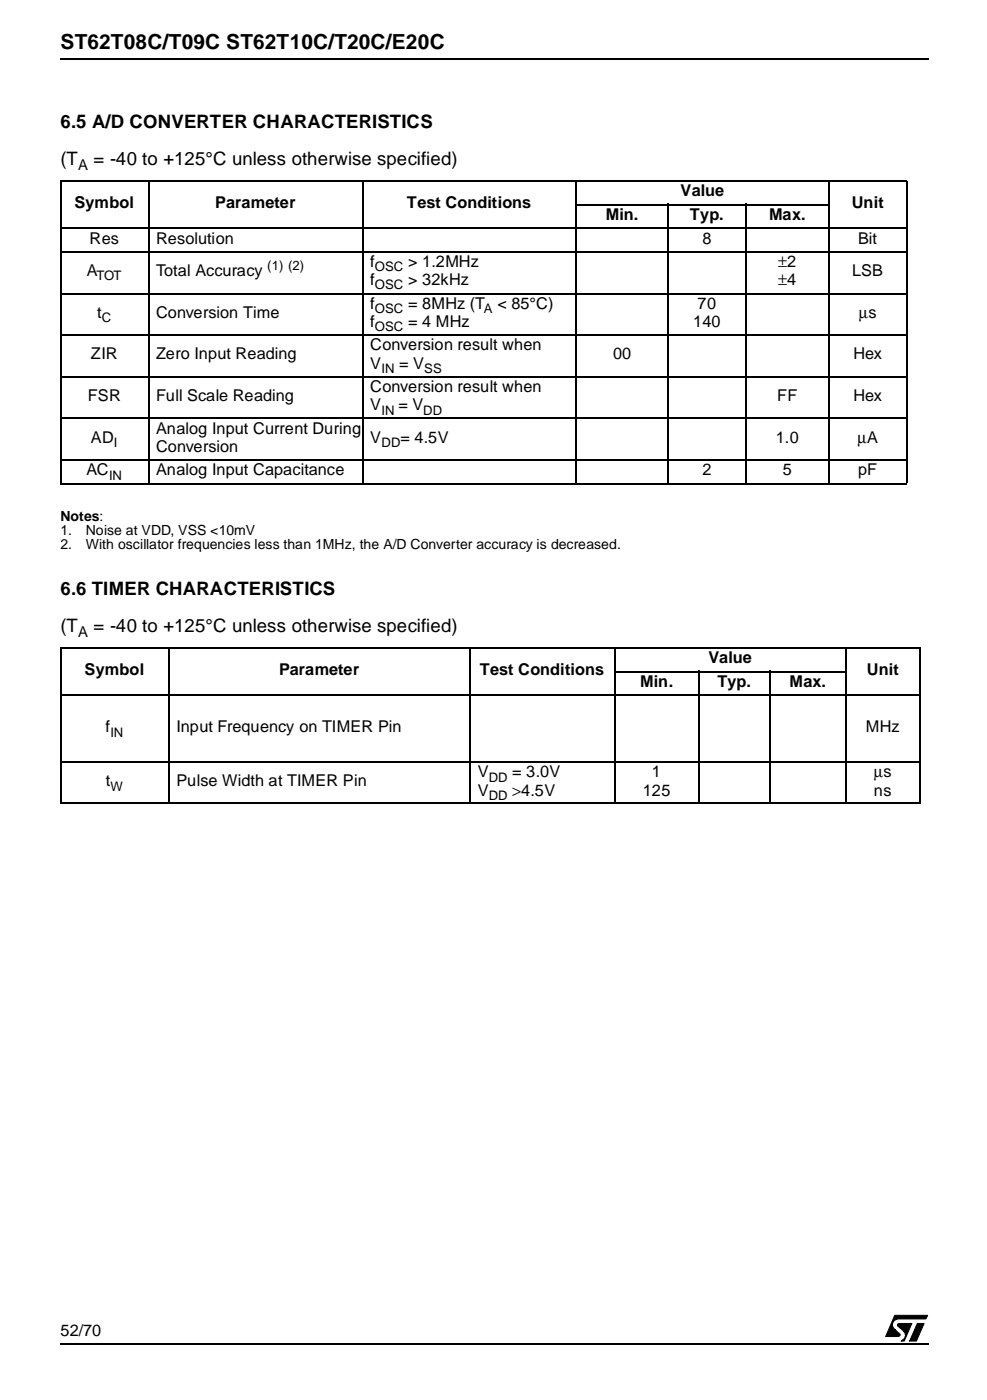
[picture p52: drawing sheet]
<svg xmlns="http://www.w3.org/2000/svg" width="185mm" height="262mm" viewBox="0 0 185 262" stroke-linecap="round" stroke-linejoin="round" font-family="sans-serif">
<defs><g id="words">
<text font-size="3.9" x="11.4" y="9.2">ST62T08C/T09C ST62T10C/T20C/E20C</text>
<g font-size="3.5">
<text x="11.4" y="23.9">6.5 A/D CONVERTER CHARACTERISTICS</text>
<text x="11.4" y="31">(T</text>
<text x="17.5" y="31">= -40 to +125°C unless otherwise specified)</text>
<text x="11.4" y="111.5">6.6 TIMER CHARACTERISTICS</text>
<text x="11.4" y="118.6">(T</text>
<text x="17.5" y="118.6">= -40 to +125°C unless otherwise specified)</text>
</g>
<g font-size="3">
<text x="14" y="38.9">Symbol</text>
<text x="40.3" y="38.9">Parameter</text>
<text x="76.2" y="38.9">Test Conditions</text>
<text x="113.5" y="41.2">Min.</text>
<text x="127.4" y="36.7">Value</text>
<text x="129.2" y="41.2">Typ.</text>
<text x="144" y="41.2">Max.</text>
<text x="159.5" y="38.9">Unit</text>
<text x="16.8" y="45.7">Res</text>
<text x="29.2" y="45.7">Resolution</text>
<text x="131.6" y="45.7">8</text>
<text x="160.7" y="45.7">Bit</text>
<text x="16.3" y="51.8">A</text>
<text x="29.2" y="51.8">Total Accuracy</text>
<text x="69.4" y="53.5">f</text>
<text x="69.4" y="50.1">f</text>
<text x="76.5" y="50.1">&gt; 1.2MHz</text>
<text x="76.5" y="53.5">&gt; 32kHz</text>
<text x="145.7" y="50.1">±2</text>
<text x="145.7" y="53.5">±4</text>
<text x="159.6" y="51.8">LSB</text>
<text x="18.2" y="59.6">t</text>
<text x="29.2" y="59.6">Conversion Time</text>
<text x="69.4" y="57.9">f</text>
<text x="76.5" y="57.9">= 8MHz (T</text>
<text x="93.1" y="57.9">&lt; 85°C)</text>
<text x="130.7" y="57.9">70</text>
<text x="160.9" y="59.6">µs</text>
<text x="69.4" y="65.7">Conversion result when</text>
<text x="69.4" y="61.3">f</text>
<text x="76.5" y="61.3">= 4 MHz</text>
<text x="129.8" y="61.3">140</text>
<text x="17" y="67.4">ZIR</text>
<text x="29.2" y="67.4">Zero Input Reading</text>
<text x="69.4" y="69.1">V</text>
<text x="74.8" y="69.1">= V</text>
<text x="114.8" y="67.4">00</text>
<text x="159.9" y="67.4">Hex</text>
<text x="16.4" y="75.2">FSR</text>
<text x="29.2" y="75.2">Full Scale Reading</text>
<text x="69.4" y="73.5">Conversion result when</text>
<text x="69.4" y="76.9">V</text>
<text x="74.6" y="76.9">= V</text>
<text x="145.6" y="75.2">FF</text>
<text x="159.9" y="75.2">Hex</text>
<text x="17" y="83">AD</text>
<text x="29.2" y="81.3">Analog Input Current During</text>
<text x="69.4" y="83">V</text>
<text x="75" y="83">= 4.5V</text>
<text x="145.3" y="83">1.0</text>
<text x="160.6" y="83">µA</text>
<text x="16.2" y="89.1">AC</text>
<text x="29.2" y="84.7">Conversion</text>
<text x="29.2" y="89.1">Analog Input Capacitance</text>
<text x="131.6" y="89.1">2</text>
<text x="146.6" y="89.1">5</text>
<text x="160.7" y="89.1">pF</text>
<text x="132.7" y="124.4">Value</text>
<text x="15.8" y="126.6">Symbol</text>
<text x="52.3" y="126.6">Parameter</text>
<text x="89.8" y="126.6">Test Conditions</text>
<text x="119.9" y="128.8">Min.</text>
<text x="134.4" y="128.8">Typ.</text>
<text x="147.8" y="128.8">Max.</text>
<text x="162.3" y="126.6">Unit</text>
<text x="19.7" y="137.3">f</text>
<text x="33" y="137.3">Input Frequency on TIMER Pin</text>
<text x="162.2" y="137.3">MHz</text>
<text x="19.8" y="147.4">t</text>
<text x="33" y="147.4">Pulse Width at TIMER Pin</text>
<text x="89.5" y="145.8">V</text>
<text x="89.5" y="149.1">V</text>
<text x="95.9" y="149.1">&gt;4.5V</text>
<text x="95.9" y="145.8">= 3.0V</text>
<text x="120.4" y="149.1">125</text>
<text x="122.1" y="145.8">1</text>
<text x="163.7" y="145.8">µs</text>
<text x="163.7" y="149.1">ns</text>
<text x="11.4" y="250.5">52/70</text>
</g>
<g font-size="2.8">
<text x="14.7" y="31.8">A</text>
<text x="14.7" y="119.4">A</text>
</g>
<g font-size="2.6">
<text x="11.4" y="97.6">Notes:</text>
<text x="11.4" y="100.3">1.</text>
<text x="16.1" y="100.3">Noise at VDD, VSS &lt;10mV</text>
<text x="11.4" y="102.9">2.</text>
<text x="16.1" y="102.9">With oscillator frequencies less than 1MHz, the A/D Converter accuracy is decreased.</text>
</g>
<g font-size="2.5">
<text x="18" y="52.6">TOT</text>
<text x="50.1" y="50.5">(1) (2)</text>
<text x="70.2" y="50.9">OSC</text>
<text x="70.2" y="54.3">OSC</text>
<text x="70.2" y="58.7">OSC</text>
<text x="90.6" y="58.7">A</text>
<text x="19.1" y="60.4">C</text>
<text x="70.2" y="62.1">OSC</text>
<text x="71.5" y="69.9">IN</text>
<text x="79.4" y="69.9">SS</text>
<text x="71.5" y="77.7">IN</text>
<text x="79.3" y="77.7">DD</text>
<text x="21.4" y="83.8">I</text>
<text x="71.5" y="83.8">DD</text>
<text x="20.4" y="89.9">IN</text>
<text x="20.7" y="138.1">IN</text>
<text x="20.7" y="148.2">W</text>
<text x="91.5" y="146.5">DD</text>
<text x="91.5" y="149.9">DD</text>
</g>
</g></defs>
<path d="M11.4 252.1h162.5" fill="none" stroke="#000" stroke-width=".25"/>
<path d="M11.4 6.6h162.4v4.4h-162.4z" fill-rule="evenodd" fill="#fff"/>
<path d="M11.4 11h162.5" fill="none" stroke="#000" stroke-width=".25"/>
<g fill="#fff">
<path d="M165.7 246.5h8.1v5.1h-8.1z" fill-rule="evenodd"/>
<path d="M167.5 246.5h6.4l-2.2 5.1h-6z" fill-rule="evenodd"/>
<path d="M171.7 250.4h1.2v1.2h-1.2z" fill-rule="evenodd"/>
<path d="M165.7 250.4h6v1.2h-6z" fill-rule="evenodd"/>
</g>
<g fill="#fff">
<path d="M170.6 251.2l2.2 .4h-2.6z"/>
<path d="M166.4 246.5h7.5v.4l-1.1 4.7-2.2-.4 2.3-4.7h1v1.1h-6.4z"/>
<path d="M166.4 246.5l2.2 .4-2.3 4.7h-.6z"/>
</g>
<g fill="#000">
<path d="M167.6 246.6h6.2l-.4 .7h-5.3a1.13 1.13 0 0 0-.9 .8 1.13 1.13 0 0 0 .5 1.2l.9 .8-.1 .4-2.6 .1z" fill-rule="evenodd"/>
<path d="M168.2 248.2l2.6-.1-1.5 3.3h-.5a1.11 1.11 0 0 0 .7-1.3l-.2-.5-1.2-1.1z" fill-rule="evenodd"/>
<path d="M171.8 248.1h1.3l-1.5 3.3h-1.2z" fill-rule="evenodd"/>
</g>
<path d="M167.6 246.6h6.2l-.4 .7h-5.3a1.13 1.13 0 0 0-.9 .8 1.13 1.13 0 0 0 .5 1.2l.9 .8-.1 .4-2.6 .1zM168.2 248.2l2.6-.1-1.5 3.3h-.5a1.11 1.11 0 0 0 .7-1.3l-.2-.5-1.2-1.1zM171.8 248.1h1.3l-1.5 3.3h-1.2z" fill="none" stroke="#000" stroke-width=".19"/>
<path d="M11.4 21.5h162.4v217.6h-162.4z" fill-rule="evenodd" fill="#fff"/>
<g fill="none" stroke="#000" stroke-width=".25">
<path d="M11.3 34h158.6M11.4 34v56.5M27.8 33.8v56.9M68 33.8v56.9M107.8 38.4h47.6M107.9 33.8v56.9M125.2 38.2v52.5M139.8 38.2v52.5M155.3 33.8v56.9M169.8 34v56.5M11.3 42.8h158.6M11.3 47.2h158.6"/>
<path d="M11.3 55h158.6M11.3 62.8h158.6M11.3 70.6h158.6M11.3 78.4h158.6M11.3 86.3h158.6M11.3 90.7h158.6M11.3 121.5h161.1M11.3 130.4h161.1M11.4 121.6v28.9M31.6 121.4v29.3M88 121.4v29.3M115 125.9h43.6"/>
<path d="M115.1 121.4v29.3M131 125.8v24.9M144.2 125.8v24.9M158.5 121.4v29.3M172.3 121.6v28.9M11.3 142.8h161.1M11.3 150.6h161.1"/>
</g>
<use href="#words"/>
</svg>
